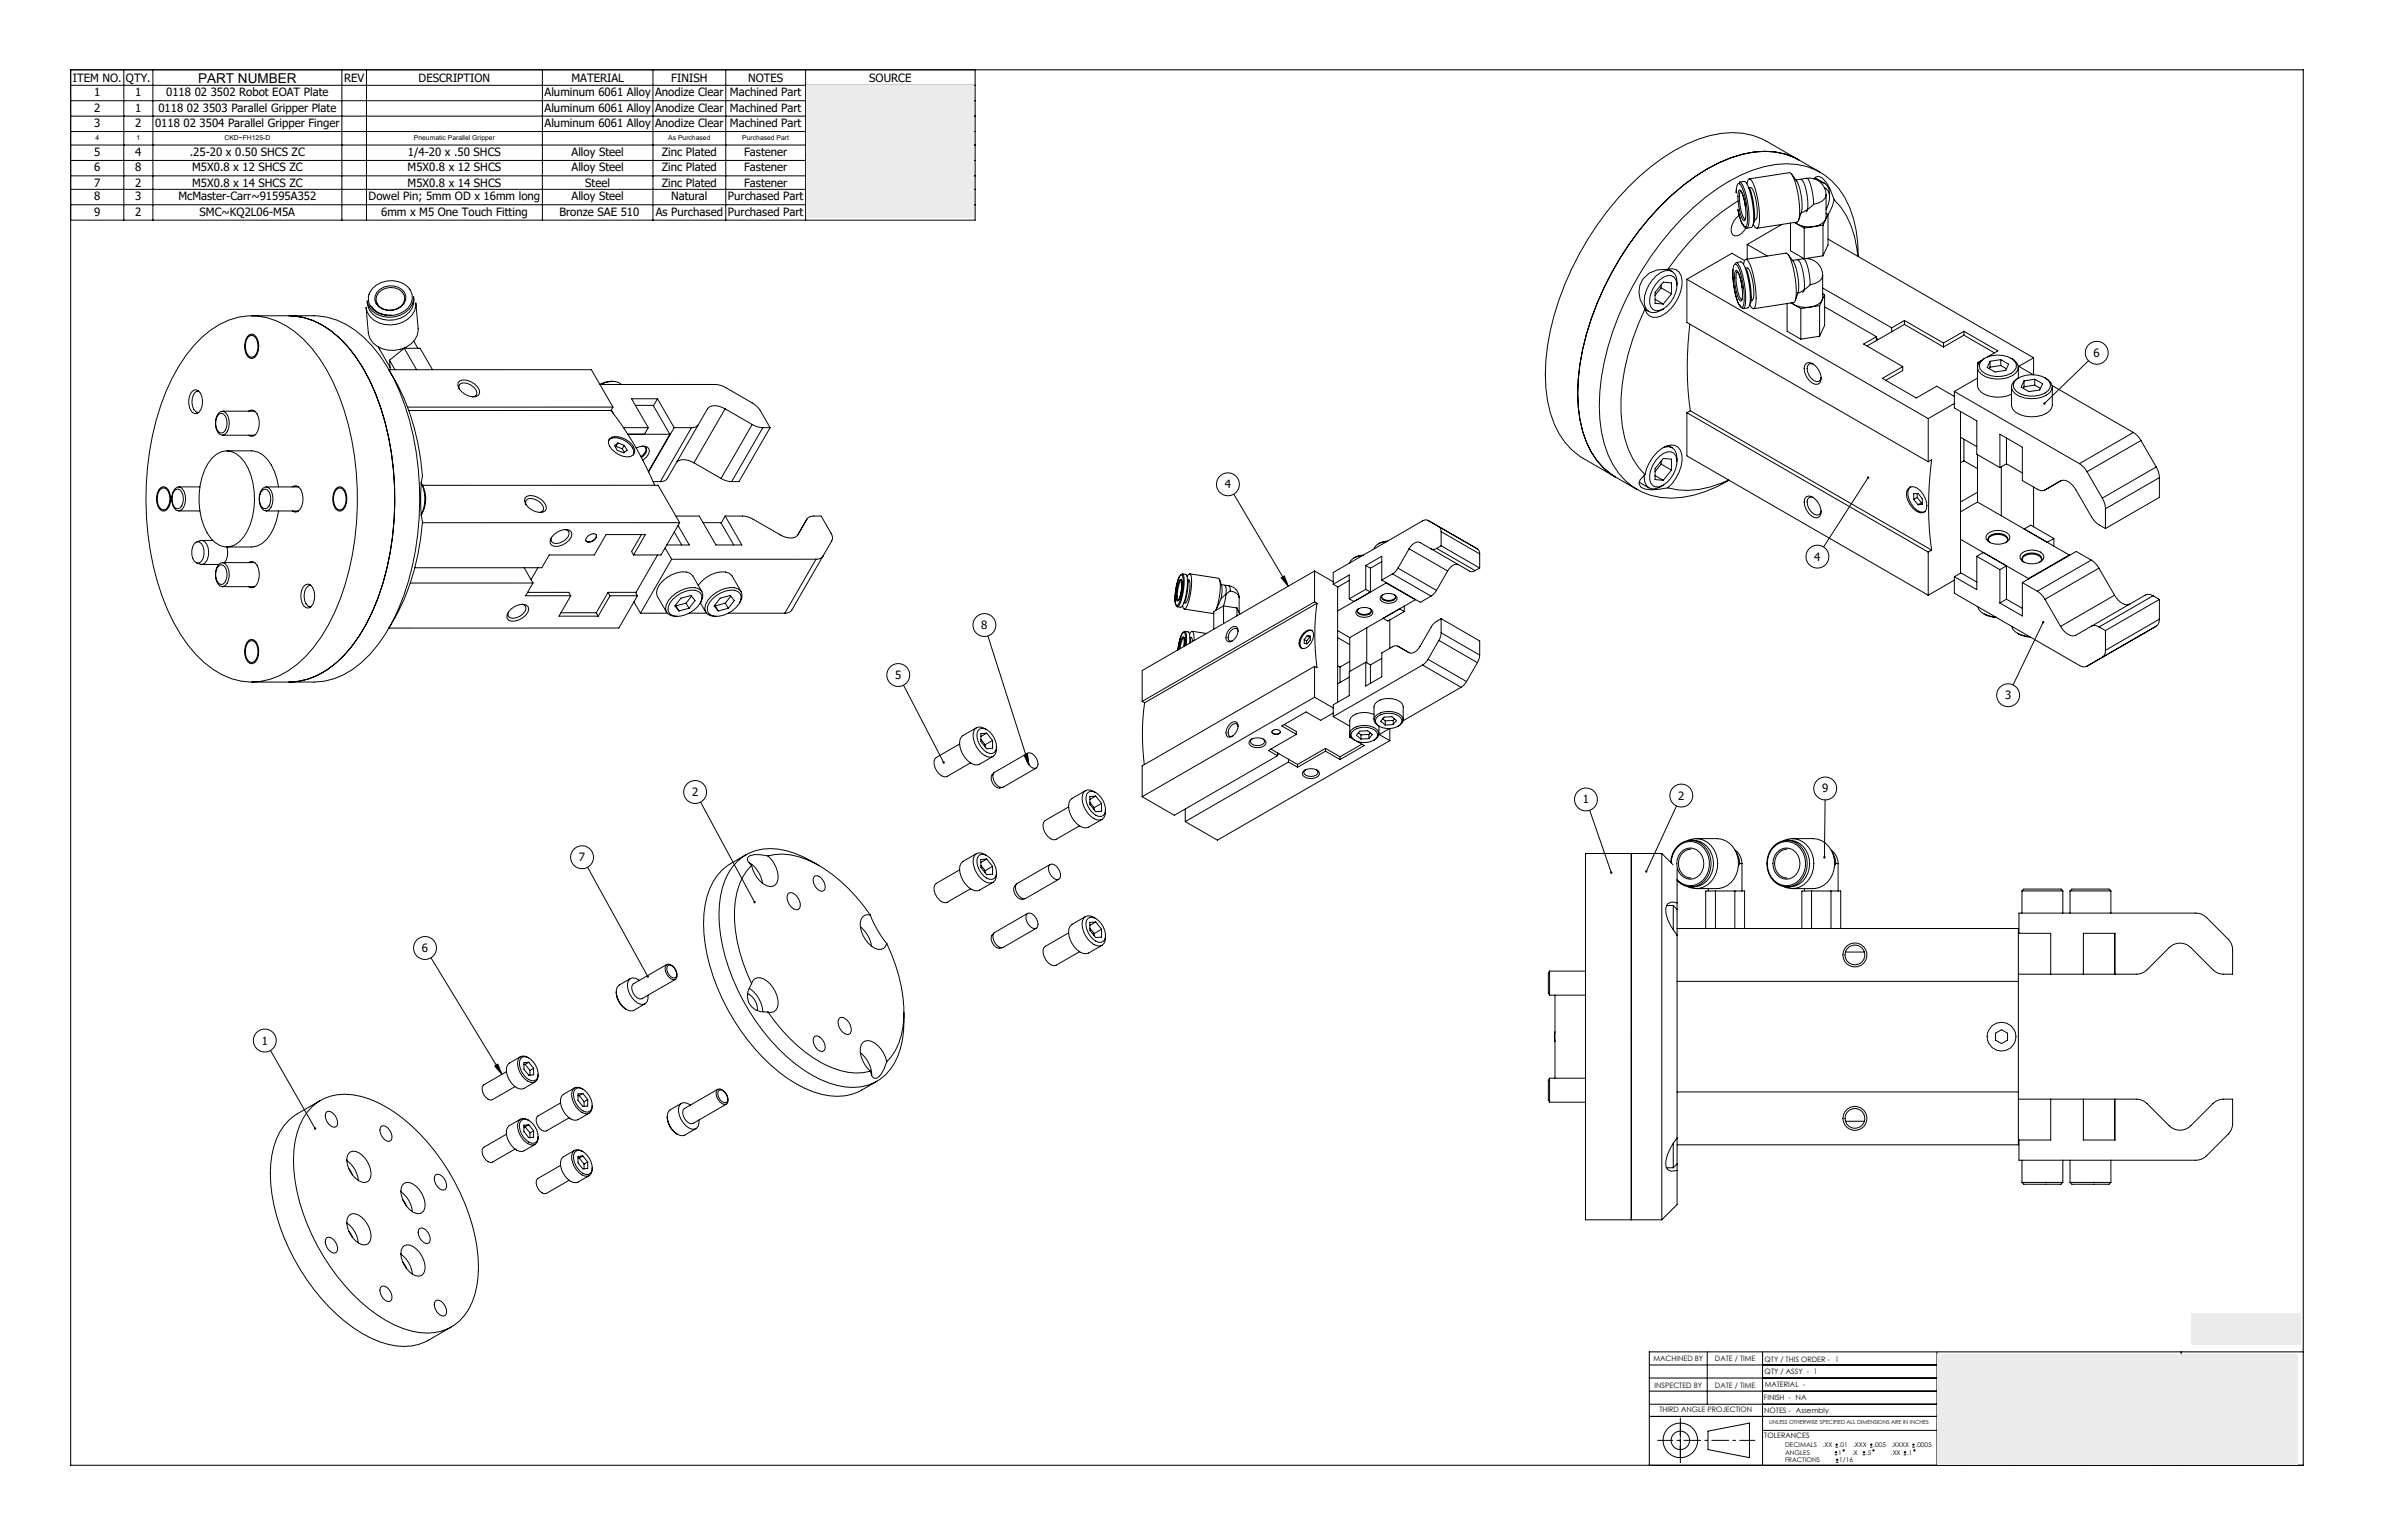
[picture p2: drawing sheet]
<svg xmlns="http://www.w3.org/2000/svg" width="876mm" height="559mm" viewBox="0 0 876 559" stroke-linecap="round" stroke-linejoin="round" font-family="sans-serif">
<defs><g id="words">
<text font-size="4.9" x="72.1" y="30.1">PART NUMBER</text>
<g font-size="4.2">
<text x="26.5" y="29.7">ITEM NO.</text>
<text x="45.9" y="29.7">QTY.</text>
<text x="125.2" y="29.7">REV</text>
<text x="152.4" y="29.7">DESCRIPTION</text>
<text x="208" y="29.7">MATERIAL</text>
<text x="244.4" y="29.7">FINISH</text>
<text x="272.4" y="29.7">NOTES</text>
<text x="316.5" y="29.7">SOURCE</text>
<text x="34.3" y="35">1</text>
<text x="49.2" y="35">1</text>
<text x="60.5" y="35">0118 02 3502 Robot EOAT Plate</text>
<text x="198.2" y="35">Aluminum 6061 Alloy</text>
<text x="238.5" y="35">Anodize Clear</text>
<text x="265.8" y="35">Machined Part</text>
<text x="34.3" y="40.6">2</text>
<text x="49.2" y="40.6">1</text>
<text x="57.7" y="40.6">0118 02 3503 Parallel Gripper Plate</text>
<text x="198.2" y="40.6">Aluminum 6061 Alloy</text>
<text x="238.5" y="40.6">Anodize Clear</text>
<text x="265.8" y="40.6">Machined Part</text>
<text x="34.3" y="46.2">3</text>
<text x="49.2" y="46.2">2</text>
<text x="56.5" y="46.2">0118 02 3504 Parallel Gripper Finger</text>
<text x="198.2" y="46.2">Aluminum 6061 Alloy</text>
<text x="238.5" y="46.2">Anodize Clear</text>
<text x="265.8" y="46.2">Machined Part</text>
<text x="34.3" y="56.7">5</text>
<text x="49.2" y="56.7">4</text>
<text x="69.1" y="56.7">.25-20 x 0.50 SHCS ZC</text>
<text x="148.5" y="56.7">1/4-20 x .50 SHCS</text>
<text x="208.1" y="56.7">Alloy Steel</text>
<text x="240.9" y="56.7">Zinc Plated</text>
<text x="270.9" y="56.7">Fastener</text>
<text x="34.3" y="62.3">6</text>
<text x="49.2" y="62.3">8</text>
<text x="70" y="62.3">M5X0.8 x 12 SHCS ZC</text>
<text x="148.4" y="62.3">M5X0.8 x 12 SHCS</text>
<text x="208.1" y="62.3">Alloy Steel</text>
<text x="240.9" y="62.3">Zinc Plated</text>
<text x="270.9" y="62.3">Fastener</text>
<text x="34.3" y="68">7</text>
<text x="49.2" y="68">2</text>
<text x="70" y="68">M5X0.8 x 14 SHCS ZC</text>
<text x="148.4" y="68">M5X0.8 x 14 SHCS</text>
<text x="213.1" y="68">Steel</text>
<text x="240.9" y="68">Zinc Plated</text>
<text x="270.9" y="68">Fastener</text>
<text x="34.3" y="72.9">8</text>
<text x="49.2" y="72.9">3</text>
<text x="64.9" y="72.9">McMaster-Carr~91595A352</text>
<text x="134.2" y="72.9">Dowel Pin; 5mm OD x 16mm long</text>
<text x="208.1" y="72.9">Alloy Steel</text>
<text x="244.3" y="72.9">Natural</text>
<text x="265" y="72.9">Purchased Part</text>
<text x="34.3" y="78.5">9</text>
<text x="49.2" y="78.5">2</text>
<text x="72.7" y="78.5">SMC~KQ2L06-M5A</text>
<text x="138.8" y="78.5">6mm x M5 One Touch Fitting</text>
<text x="203.7" y="78.5">Bronze SAE 510</text>
<text x="238.7" y="78.5">As Purchased</text>
<text x="265" y="78.5">Purchased Part</text>
<text x="762.2" y="129.9">6</text>
<text x="445.9" y="177.8">4</text>
<text x="660.5" y="204.1">4</text>
<text x="357.3" y="229">8</text>
<text x="325.9" y="247.2">5</text>
<text x="730" y="254.6">3</text>
<text x="251.9" y="289.8">2</text>
<text x="576.3" y="292.5">1</text>
<text x="611" y="291.1">2</text>
<text x="663.4" y="288.5">9</text>
<text x="210.8" y="313.5">7</text>
<text x="153.6" y="346.6">6</text>
<text x="95.3" y="380.3">1</text>
</g>
<g font-size="2.7">
<text x="602" y="495.5">MACHINED BY</text>
<text x="624.4" y="495.5">DATE / TIME</text>
<text x="642.4" y="495.7">QTY / THIS ORDER -</text>
<text x="668.2" y="495.7">1</text>
<text x="642.4" y="500.3">QTY / ASSY - 1</text>
<text x="602.4" y="505.2">INSPECTED BY</text>
<text x="624.4" y="505.2">DATE / TIME</text>
<text x="642.2" y="509.7">FINISH - NA</text>
<text x="642.5" y="505">MATERIAL -</text>
<text x="604.2" y="514.2">THIRD ANGLE PROJECTION</text>
<text x="642.3" y="514.5">NOTES - Assembly</text>
<text x="642.3" y="523.6">TOLERANCES</text>
</g>
<g font-size="2.5">
<text x="34.7" y="51">4</text>
<text x="49.7" y="51">1</text>
<text x="81.7" y="51">CKD~FH125-D</text>
<text x="150.7" y="51">Pneumatic Parallel Gripper</text>
<text x="243.3" y="51">As Purchased</text>
<text x="270.3" y="51">Purchased Part</text>
</g>
<g font-size="2.4">
<text x="649.9" y="526.8">DECIMALS</text>
<text x="663.5" y="526.8">.XX</text>
<text x="669.4" y="526.8">.01</text>
<text x="674.7" y="526.8">.XXX</text>
<text x="682" y="526.8">.005</text>
<text x="688.6" y="526.8">.XXXX</text>
<text x="697.4" y="526.8">.0005</text>
<text x="649.9" y="529.6">ANGLES</text>
<text x="649.9" y="532.4">FRACTIONS</text>
<text x="669.2" y="529.6">1</text>
<text x="669.6" y="532.4">1/16</text>
<text x="674.3" y="529.6">.X</text>
<text x="679.4" y="529.6">.5</text>
<text x="688.4" y="529.6">.XX</text>
<text x="694.3" y="529.6">.1</text>
</g>
<text font-size="2" x="644.1" y="518.5">UNLESS OTHERWISE SPECIFIED ALL DIMENSIONS ARE IN INCHES</text>
</g></defs>
<g fill="none" stroke="#000" stroke-width=".36">
<path d="M25.7 25.4h329.3v54.7h-329.3zM25.7 36.7h268.1M25.7 31.1h329.3M45.1 25.4v54.7M55.7 25.4v54.7M124.5 25.4v54.7M133.4 25.4v54.7M197.5 25.4v54.7M237.7 25.4v54.7M264.2 25.4v54.7M293.3 25.4v54.7M354.6 36.7h.4"/>
<path d="M25.7 42.3h268.1M25.7 47.9h268.1M25.7 52.8h268.1M25.7 58.4h268.1M354.6 42.3h.4M354.6 47.9h.4M354.6 52.8h.4M354.6 58.4h.4M25.7 64h268.1M25.7 68.9h268.1M25.7 74.5h268.1M354.6 64h.4"/>
<path d="M354.6 68.9h.4M354.6 74.5h.4M604.5 75a109.9 109.9 0 0 0-29.3 57.7 54 54 0 0 0 2.4 28.3 25.7 25.7 0 0 0 10.6 12.7 26.8 26.8 0 0 1-12-16.7 64.9 64.9 0 0 1 1.4-35.3 109.9 109.9 0 0 1 35.3-54.3 54 54 0 0 1 25.7-12.1 25.7 25.7 0 0 1 16.3 2.9 26.8 26.8 0 0 0-20.5-2.1 64.9 64.9 0 0 0-29.9 18.9zM632.1 70.3l.3-2.8 .4-.6 .3-.1a4.5 4.5 0 0 1 1.8 3.3l.9 4a19.4 19.4 0 0 1 0 8.3l-.4 .3a5.7 5.7 0 0 1-2.2-4.2l-.5-2.2 1.5 5.2M632.1 68.8v1.4M632.8 73.2a82.5 82.5 0 0 0-25.6 24.8M633.3 78.3a6.5 6.5 0 0 0-3 6.3l.5 .9a3 3 0 0 0 4.1-1.5l.7-1M633.8 69.5a17.5 17.5 0 0 1 1.5 10.4M633.8 69.5a9.9 9.9 0 0 0 .1 7.2 4 4 0 0 0 1.5 3.2M635.5 75.5v-.2a11.4 11.4 0 0 0-2.1-6.2 4.5 4.5 0 0 0-.6 4.1 15.8 15.8 0 0 0 2 7.1h.4l.4-1M636 66.9l.3-1.3 .4-.4h.5a19.5 19.5 0 0 1 3.1 9.8 16.7 16.7 0 0 1-.4 7.9l-.4 .2-.5-.4-.7-1.1M636.6 68.3l.7-.1a5.3 5.3 0 0 1 1.8 3.9l.4 1.8a13.3 13.3 0 0 1 0 5.8l-.7 .4"/>
<path d="M636.8 65.1l14.9-2.2a16.7 16.7 0 0 1 3.1 9.3 19.2 19.2 0 0 1-.1 8.3l-.5 .3-14.6 2.3M637.1 68.7a29.9 29.9 0 0 1 1.5 12.3M652.3 63.4a16.9 16.9 0 0 1 3.6 13.5l-1 3.2M655.7 65.4a5.3 5.3 0 0 1 1.9 3.9l.3 1.8a13.4 13.4 0 0 1 0 5.7l-.3 .3M657.7 64.9a6.1 6.1 0 0 1 7.1 6M657.7 64.9h.1a5.4 5.4 0 0 1 1.8 4l.7 5.5M657.7 64.9l-3.9 .6M660.3 74.4a13 13 0 0 1-4.7 3.1M660.4 65.2l.6-.8 1.1-.2 1.3 .6 1.6 1.7 1.3 2.5 1.5 3.7M660.8 64.7l3.5 2M662.7 62.7l-19.6-11.3a26.8 26.8 0 0 0-20.5-2.1 64.9 64.9 0 0 0-29.9 18.9 109.9 109.9 0 0 0-29.3 57.7 54 54 0 0 0 2.4 28.3 25.7 25.7 0 0 0 10.6 12.7l19.7 11.3M662.7 66.4a3.1 3.1 0 0 1 3.2 2.5l.2 2.8"/>
<path d="M664.2 68.3a3.6 3.6 0 0 1 1.8 4.3l-.4 1.8-.8 1.9M664.8 70.9v8.2a3.4 3.4 0 0 1-2.8 3 8.9 8.9 0 0 1-8.5-1.1M664.8 70.9a3.4 3.4 0 0 1-2.8 3l-1.7 .5M664.8 77.6l.7 .4M665.5 78l-1.8 4M665.5 78v11.2l-1.8 3.9M667.8 72.7a31.7 31.7 0 0 1 8.5 20.6M667.8 72.7l-.7 2.2-1.6 3.3M607.2 98a8.8 8.8 0 0 0-10.5 8.4l.4 2.7 1.8 3.4M607.2 98a3.9 3.9 0 0 1 5.2 4.1 14.1 14.1 0 0 1-9.1 13.4 3.6 3.6 0 0 1-4.4-3M607.3 98l1.5 .8M630.9 98.1a30.4 30.4 0 0 0 2.1 12.7"/>
<path d="M631.5 96.2l.4-.1a4.5 4.5 0 0 1 1.7 3.2l1 4.1a19.4 19.4 0 0 1 0 8.3l-.5 .3a5.7 5.7 0 0 1-2.1-4.2l-.8-4.2a14.1 14.1 0 0 1 .3-7.4zM632.3 99l.3-.2a17.9 17.9 0 0 1 1.5 10.4 10 10 0 0 1-2-6.6zM634.6 81.7l1.1 1.3 .4-.1a17.5 17.5 0 0 0 0-9.8 13.4 13.4 0 0 0-2.6-6.8h-.2l1.7-.3a6.7 6.7 0 0 1 2.4 4.8l.8 4.2 .2 5.8-.6 1.9-1.9 .4M634.8 96.2l.3-1.3 .4-.5 .5 .1a19.5 19.5 0 0 1 3.1 9.8 16.7 16.7 0 0 1-.4 7.9l-.4 .2-.6-.4-.7-1.1M635.1 94.9l-4.6-2.7-16.4 9.5M635.4 97.6l.7-.1a5.3 5.3 0 0 1 1.8 3.9l.3 1.8a13.3 13.3 0 0 1 0 5.7l-.7 .4M635.6 94.4l14.9-2.2a16.7 16.7 0 0 1 3.1 9.3 19.2 19.2 0 0 1-.2 8.3l-.4 .3-14.6 2.3M635.9 98a29.9 29.9 0 0 1 1.5 12.3M636.1 89l7.3 4.2M636.1 89v5.3M648.7 81.7l-12.6 7.3M651 92.7a16.9 16.9 0 0 1 3.7 13.5l-1.1 3.2"/>
<path d="M651.9 81.2v10.1l4.9 2.8M653.3 81l3.6 2M654.5 94.7a5.3 5.3 0 0 1 1.8 3.9l.4 1.8a13.3 13.3 0 0 1 0 5.7l-.4 .3M656.5 94.2a6.1 6.1 0 0 1 7.1 6M656.5 94.2a5.4 5.4 0 0 1 1.9 4l.6 5.5M656.5 94.2l-3.9 .6M656.9 83v11.1M663.7 82l-6.8 1M663.7 82v11.1M663.7 93.1l-6.4 1M665.5 87l74.9 43.2M676.5 93.4a44.2 44.2 0 0 0-4.9-21.6 23.9 23.9 0 0 0-25.2-11.9 54 54 0 0 0-25.7 12.1 108.7 108.7 0 0 0-37.7 65.2 54 54 0 0 0 2.4 28.3 24.1 24.1 0 0 0 27 15.6 49.1 49.1 0 0 0 17.1-6.2"/>
<path d="M91.6 115l22.7-.1a26.5 26.5 0 0 1 18.1 7.9 62.8 62.8 0 0 1 16.7 30.2 108.7 108.7 0 0 1-4.1 68.9 50.3 50.3 0 0 1-16.6 21.8 25 25 0 0 1-14.1 4.6h-22.7M105.2 115a27 27 0 0 1 18.9 8.5 64.9 64.9 0 0 1 16.3 30.9 108.2 108.2 0 0 1-5 68.7 48.4 48.4 0 0 1-16.9 21.1 24.6 24.6 0 0 1-13.3 4.1 27.1 27.1 0 0 0 20.4-10.1 74.5 74.5 0 0 0 16.6-37.8 108.4 108.4 0 0 0-5.8-57.8 52.2 52.2 0 0 0-16.2-22.4 25.4 25.4 0 0 0-15-5.2zM133.3 111.9a8.1 8.1 0 0 0 8.9 6.4 8.9 8.9 0 0 0 9.2-6.9v-1.1l.8 9.3a7.7 7.7 0 0 1-6.3 7.5 9.6 9.6 0 0 1-11.2-3.9l-.6-1.7zM133.7 109.6a7.3 7.3 0 0 0 7.6 5.9 8.5 8.5 0 0 0 9.3-6.3v-1.2a6.8 6.8 0 0 1-4.9 7.9 9.3 9.3 0 0 1-11.2-3l-.6-1.7zM135.2 111.4a7.5 7.5 0 0 0 7.1 3.3M135.6 105a9.1 9.1 0 0 1 13.8 .7 6.1 6.1 0 0 1-4 8.5 8.8 8.8 0 0 1-10.6-2.8 5.3 5.3 0 0 1 .8-6.4zM137.7 106.7a5.8 5.8 0 0 1 9.5 .9 4.8 4.8 0 0 1-5.9 5.3 4.2 4.2 0 0 1-4.3-4.9zM138.3 105.3a6.4 6.4 0 0 1 9 1.2 4.7 4.7 0 0 1-4.6 6.5 4.9 4.9 0 0 1-6.2-5.2l.7-1.3zM598.9 112.5a77.5 77.5 0 0 0-8.3 42.4 30.7 30.7 0 0 0 8.3 17.9M598.9 112.6l1.4 .9M602.5 109l3 1.7M604.1 102a4.2 4.2 0 0 1 5.2-1.2 5.2 5.2 0 0 1 .8 5.7 10.2 10.2 0 0 1-6 6.5 2.75 2.75 0 0 1-3.5-2.6 10.5 10.5 0 0 1 3.5-8.4z"/>
<path d="M604.7 103.7v1.1M604.7 104.8l-2.2 2.7M604.7 104.8l3.8 2.2M608.5 107v-4l-3-.3-3 3.7v4l3 .3M608.5 107l-3 3.7M610.5 103.8a5.1 5.1 0 0 0-1.7-5 5.2 5.2 0 0 0-5.8 1.6 12.3 12.3 0 0 0-4.2 10.9 3.5 3.5 0 0 0 5.8 1.7l.9-.5M614.1 101.7l87.9 50.7M614.1 101.7v15.7l87.9 50.7M615.2 118a120.9 120.9 0 0 0 .2 31.5M633.4 111l1.1 1.3 .4-.1a17.5 17.5 0 0 0 0-9.8 13.4 13.4 0 0 0-2.6-6.8h-.2l1.7-.3a6.7 6.7 0 0 1 2.3 4.8l1.1 6.4v3.6l-.6 1.8-1.9 .5M634.3 104.8l-.1-.2a11.4 11.4 0 0 0-2.1-6.2 4.5 4.5 0 0 0-.6 4.1 15.8 15.8 0 0 0 2 7.1h.4l.4-1M650.6 110.5v10.1l5 2.9"/>
<path d="M652.1 110.3l3.5 2M655.6 112.3v11.2M659 103.7a13 13 0 0 1-4.6 3.1M662.4 111.3l-6.8 1M662.4 111.3v11.1M663.6 100.2v8.2a3.4 3.4 0 0 1-2.8 2.9 8.9 8.9 0 0 1-8.6-1M663.6 100.2a3.4 3.4 0 0 1-2.8 3l-1.8 .5M663.6 106.9l.7 .4M663.6 104.8l25.1 14.6M664.3 107.3l-1.9 4M664.3 107.3v11.2l-1.9 3.9M664.3 111.7l18.8 10.9"/>
<path d="M688.7 119.4v1.4M693.3 116.7l-4.6 2.7M693.3 116.7l14.3 8.2M693.3 116.7v1.4M693.3 118.1l-13.6 7.9M693.3 118.1l14.3 8.2M73.5 122.8a24.6 24.6 0 0 1 27.2-5.9 40.1 40.1 0 0 1 18.1 17.6 96.5 96.5 0 0 1 11.3 49.4 96.4 96.4 0 0 1-10.6 43.8 41.6 41.6 0 0 1-17.9 18.3 24.3 24.3 0 0 1-27.3-4.8 58.2 58.2 0 0 1-15.3-24.3 108.9 108.9 0 0 1 1.4-74.4 57.6 57.6 0 0 1 13.1-19.7zM90 122.6l.8-.8 .9-.2a4 4 0 0 1 2.5 4.3 4.5 4.5 0 0 1-2.2 4.6 3.1 3.1 0 0 1-2.9-3.4v-1.7l.3-1.5zM90.3 122.8l.8-.6a2.45 2.45 0 0 1 2.7 2.6 5.4 5.4 0 0 1-1.2 4.9l-.9 .4a3.1 3.1 0 0 1-2.4-3.5l.1-1.5zM137.8 126.4l.4 .7M137.9 126.4l.3 .7M138.2 127.1l3.8 6.7"/>
<path d="M141.5 134.5a82.7 82.7 0 0 1 12.3 38.8 52.5 52.5 0 0 0 0 16.7 82.7 82.7 0 0 1-12.3 38.8M141.6 134.6h73.7l7.9 13.6M141.8 131.1l2 3.5M141.8 131.1l.3 3.5M147.2 126.8l4.5 7.8M147.2 126.8l-5.4 4.3M147.2 126.8h5.8l4.5 7.8M150.6 124.2l1.5 2.6M167.5 138.6a5.7 5.7 0 0 1 7.1 4.4 2.67 2.67 0 0 1-4 1.2 5.8 5.8 0 0 1-3.9-3.9l.1-1zM218.4 140l43.4 .1 2.4 1 11 6.5 1.3 1.5 3.9 6.6M223.1 138.8a9.1 9.1 0 0 0-4.7 1.1M226.2 140a6.9 6.9 0 0 0-7.6 0"/>
<path d="M657.6 132.2a3.4 3.4 0 0 1 4.2 2 4.9 4.9 0 0 1 .8 5.2 2.67 2.67 0 0 1-4.1-1 5.8 5.8 0 0 1-1.5-5.4zM660.2 132.6l-.7-.2-.9 .1a3.2 3.2 0 0 0 0 4.2 3.2 3.2 0 0 0 3.7 2.1l.5-.7 .2-.7M662.4 122.4l-6.8 1.1M683.1 122.6l-4.6 2.6 14.2 8.3M683.1 122.6v1.4M683.1 123.1l.8 .5M692.7 133.5l-7.4 4.2 12.4 7.2 7.4-4.3 6.4 3.7M692.7 133.5v1.4l-6.2 3.6M707.6 124.9v1.4M715 120.6l12.4 7.1-3.8 2.2M715 120.6l-7.4 4.3M715 120.6v1.4"/>
<path d="M715 122l-7.4 4.3M715 122l11.1 6.5M719.9 133.7v6.6a4 4 0 0 0 3 3.5 11.9 11.9 0 0 0 9.4-.3M719.9 137.6l-8.4 4.9M719.9 132v1.5M719.9 132l.5 .3M719.9 133.5h.1M721.2 131.3l-1.3 .7M721.9 130.9a9.7 9.7 0 0 1 11.7 .7 2.83 2.83 0 0 1-1.5 4.3 10.1 10.1 0 0 1-10.5-.6 2.66 2.66 0 0 1 .3-4.4zM722.6 130.4a3.3 3.3 0 0 0-2.5 2.6 3.3 3.3 0 0 0 1.3 3.3 10.9 10.9 0 0 0 12.5-.5 3.3 3.3 0 0 0-1.8-5.4M724.5 133.7l-.3 .5M724.5 131.5v2.2"/>
<path d="M728.4 130.9l2.9 1.7-1.1 2.2-3.9 .6-2.8-1.6 1-2.3M728.4 133.1l2.1 1.2M728.4 130.9l-3.9 .6M728.4 133.1l-3.9 .6M728.4 130.9v2.2M734.3 138a9.7 9.7 0 0 1 11.6 .8 2.83 2.83 0 0 1-1.4 4.3 10.1 10.1 0 0 1-10.5-.7 2.66 2.66 0 0 1 .3-4.4zM734.8 133.2l5.5 3.2M734.8 133.7v3.9M734.9 137.6a3.3 3.3 0 0 0-2.5 2.5 3.3 3.3 0 0 0 1.4 3.3 10.9 10.9 0 0 0 12.5-.5 3.3 3.3 0 0 0-1.8-5.3M736.9 138.7v2.1M740.4 130.2l-5.4 3.2M740.4 130.2v6.2"/>
<path d="M740.8 138.1l2.8 1.6-1 2.3-3.9 .6-2.9-1.7 1.1-2.2M740.8 138.1l-3.9 .6M740.8 138.1v2.1M760.4 131.3l-16.1 15.6M69.6 142.9l.8-.8 .9-.2a3.9 3.9 0 0 1 2.4 4.2 4.4 4.4 0 0 1-2.1 4.5 3 3 0 0 1-2.8-3.3l-.1-1.6 .3-1.6zM71.7 150.1l.5 .2M72.2 142.2l-.5 .2M72.4 142.4l-.3-.1a3.5 3.5 0 0 0-2.2 4 3.3 3.3 0 0 0 2.5 3.9M79.5 150.5l.9-.7a2.67 2.67 0 0 1 2.9 2.9 5.8 5.8 0 0 1-1.3 5.4l-.9 .3a3.4 3.4 0 0 1-2.7-3.7l.5-3.1zM79.8 150.7l.8-.2a3.2 3.2 0 0 1 2.1 3.6 3.2 3.2 0 0 1-2.1 3.6 3.2 3.2 0 0 1-2.1-3.6l.2-1.4 .4-1.2zM90.5 149.7l.4-.3a2.66 2.66 0 0 1 3.2 2.6 6.4 6.4 0 0 1-1.8 6.7l-.9 .2-.9-.5M92.8 149.7h-11.9"/>
<path d="M92.8 158.4h-11.9M167.2 141.7l-.2-.7 .2-.9a3.2 3.2 0 0 1 4.2 0 3.2 3.2 0 0 1 2.1 3.6l-.7 .6-.7 .2M221.8 159.8a4.8 4.8 0 0 1 5.7 0 5.9 5.9 0 0 1 3.6 4.5 2.91 2.91 0 0 1-4.3 1.8 6.9 6.9 0 0 1-5.3-5.2zM222.4 149.4a120.9 120.9 0 0 1 15.9 27.3M222.4 149.4h-73.6M222.6 149.2l.8 1.4M223.2 148.2h-74.8M223.2 148.2l-.8 1.2M228.6 158.1h15.3M231.3 147.6h6.5l6.1 10.5M236 155.7h-9M236 155.7l-1.4 2.4"/>
<path d="M239.4 145.2l6 10.5M239.4 145.2h-9.5l6.1 10.5M239.4 145.2l-1.5 2.5M243.9 158.1l-7.8 13.5M245.4 155.7l-9.3 16.1M251.7 155.7h-6.3M251.7 155.7l-11.3 19.6M254.3 154.5a2.78 2.78 0 0 1-2.6 1.2M254.3 154.5l-11.4 19.7a2.78 2.78 0 0 1-2.5 1.1M264 148.8a4.9 4.9 0 0 0-6.4 0l-3.3 5.7M264 148.8l9.8 5.7M264 148.8l-11.4 19.7"/>
<path d="M273.8 154.5l2 .9 1.9 .3M273.8 154.5l-11.3 19.7M277.7 155.7l-11.3 19.6M280.4 155.7h-2.7M280.4 155.7l-11.4 19.6h-2.6M614.1 150.3v15.7l87.9 50.7M614.1 150.3l87.9 50.7M615.4 149.5l87.8 50.8M615.4 149.5l-1.3 .8M702 152.4v15.7M711.5 142.5v6l8.2 4.7v12.2l8.4 4.8M711.5 142.5l45.5 26.3"/>
<path d="M711.5 146.9l-9.5 5.5M713.7 149.8v58.9M713.7 159.2l6 3.4M715 159.9v7.9M730.5 159.5v9.3M732.3 140.9v6.6a4 4 0 0 0 3 3.4 10.9 10.9 0 0 0 11-1.4l.7-1.1 .2-.9v-6.6M736.9 140.8l-.3 .6M740.8 140.2l-3.9 .6M740.8 140.2l2.1 1.2M747.1 140.4l29.6 17M776.7 157.4l1.5 1.3 1.2 1.7M776.7 157.4l-19.7 11.4"/>
<path d="M57.9 178.2l.8-.8 1-.2a4 4 0 0 1 2.4 4.2 4.5 4.5 0 0 1-2.2 4.6 3.1 3.1 0 0 1-2.9-3.4v-1.6l.3-1.6zM58.2 178.3l.8-.6a2.45 2.45 0 0 1 2.7 2.6 5.4 5.4 0 0 1-1.2 5l-.8 .3a3.1 3.1 0 0 1-2.5-3.4l.1-1.5zM63.6 178l.9-.6a2.67 2.67 0 0 1 2.9 2.8 5.8 5.8 0 0 1-1.3 5.4l-1 .4a3.4 3.4 0 0 1-2.6-3.8l.1-1.6 .3-1.4zM63.9 178.3l.8-.3a3.2 3.2 0 0 1 2 3.6 3.2 3.2 0 0 1-2 3.6 3.2 3.2 0 0 1-2.1-3.6l.1-1.4 .5-1.1zM72.8 177.2h-7.8M77.2 166.8a6.7 6.7 0 0 1 10.3-.4 23.1 23.1 0 0 1 5 18.7 17 17 0 0 1-7 13.3 6.7 6.7 0 0 1-8.7-2.4 26.3 26.3 0 0 1-2.3-25l1.2-2.3zM82.5 164.1h9.1a8.2 8.2 0 0 1 7.2 5.2l1.1 2.4 1.5 5.6M95.4 178l.9-.6a2.67 2.67 0 0 1 3 2.8 5.8 5.8 0 0 1-1.4 5.4l-.9 .4a3.4 3.4 0 0 1-2.6-3.8v-1.6l.4-1.4zM95.7 178.3l.8-.3a3.2 3.2 0 0 1 2.1 3.6 3.2 3.2 0 0 1-2.1 3.6 3.2 3.2 0 0 1-2.1-3.6l.2-1.3 .4-1.2zM106.4 177.3l.4-.3a2.66 2.66 0 0 1 3.3 2.6 6.4 6.4 0 0 1-1.8 6.7l-1 .1-.9-.4M108.7 177.3h-11.8M122.1 178.2l.8-.8 .9-.2a4 4 0 0 1 2.5 4.2 4.5 4.5 0 0 1-2.2 4.7 3.1 3.1 0 0 1-2.9-3.4l-.1-1.7 .4-1.5z"/>
<path d="M122.4 178.3l.8-.6a2.45 2.45 0 0 1 2.7 2.7 5.4 5.4 0 0 1-1.3 4.9l-.8 .4a3.1 3.1 0 0 1-2.4-3.5l.4-2.8zM153.2 175.7a13.1 13.1 0 0 1 0 11.9M153.4 175.9l.4 .7M153.8 176.6a11 11 0 0 1-.4 10.8M153.8 176.7h85.8l7.8 13.6M221.5 160.4a2.99 2.99 0 0 1 3.5-1 7.7 7.7 0 0 1 5.8 4.9l-.2 1.4M224.3 162.5l-.3 .2M224.3 162.5l2.3 .9M225 161.3l-1.3 .9 1 1.7 2.3 .9 1.3-.9-1-1.7M225 161.3l2.3 .9M225 161.3l-.7 1.2M226.6 163.4l.7 1.3"/>
<path d="M227.3 162.2l-.7 1.2M231.6 163.1a3.8 3.8 0 0 1 4.6 .1 3.5 3.5 0 0 1-2.2 4.3M233.9 162.4l.7 .2 .7 .6a3.1 3.1 0 0 1-1.8 3.4M235.1 163a3.2 3.2 0 0 1-1.8 3.2M240.4 175.3h-2.6M246.3 168.4a5 5 0 0 1 6.3 .1M252.6 168.5l9.9 5.7M262.5 174.2l2 .8 1.9 .3M449.2 179.9l19.8 33.5M596.8 175.6l3.5 2M598.6 173a3.8 3.8 0 0 0 1.4 4.3 3.8 3.8 0 0 0 4.6-.1l.9-.6M598.9 172.8l-1.8 1.9-.4 1.4 .7 1.2a13.2 13.2 0 0 0 9.8 .3"/>
<path d="M598.9 172.8a14.7 14.7 0 0 1 7.8-10.4 3.9 3.9 0 0 1 5.6 3.2 14.7 14.7 0 0 1-5.1 12M602.5 173.1l3 1.7M604.1 166.1a4.2 4.2 0 0 1 5.2-1.2 5.2 5.2 0 0 1 .8 5.7 10.2 10.2 0 0 1-6 6.6 2.75 2.75 0 0 1-3.5-2.7 10.5 10.5 0 0 1 3.5-8.4zM604.7 167.9v1.1M604.7 169l-2.2 2.7M604.7 169l3.8 2.1M605.5 162.9a3.5 3.5 0 0 1 3.8 .4 3.5 3.5 0 0 1 1.2 3.6v1.1M607.3 162.2l1.5 .8M608.5 171.1v-3.9l-3-.3-3 3.7v4l3 .2M608.5 171.1l-3 3.7M629.3 174.7a31.7 31.7 0 0 1-22.1 2.9M680.1 173.9l-16.2 25.2"/>
<path d="M694.5 178.1l.9-.8a4.6 4.6 0 0 1 4.9 2.9 6.3 6.3 0 0 1 .8 5.7l-.9 .7a4.9 4.9 0 0 1-4.8-2.8 6 6 0 0 1-.9-5.7zM695.7 177.1a3.8 3.8 0 0 0-.7 4.7 6.5 6.5 0 0 0 5.3 4.6l.6-.2M698 179.6v1.5M702 168.1l1.2-.7a121.6 121.6 0 0 0 0 32.9M715 167.8l-1.3 .7M715 167.8l4.9 2.8M719.9 165.5v17.3M719.9 179.2l-6.2 3.6M728.1 170.2v-12.1l8.2 4.7v12.1l5.4 3.2a2.78 2.78 0 0 0 2.8 .3M728.6 169.9v17.9M730.5 168.8l-2.4 1.4M730.5 168.8l5.8 3.4"/>
<path d="M740.4 177.3v14.5M744.5 178.4l5.7-3.3a4.9 4.9 0 0 1 5.5 3.2l6.3 10.8 1.8 1.7 2.7 1.6M750.2 175l-5.7 3.4M757 168.8l1.5 1.2 1.3 1.7M759.8 171.7l5.6 9.6M779.4 160.4l-19.6 11.3M779.4 160.4l5.6 9.6M785 170l.9 2 .3 1.9M785 170l-19.6 11.3M786.2 173.9v7.2l-19.7 11.3M786.2 173.9l-19.7 11.3M70.8 197.9l.8-.6a2.64 2.64 0 0 1 2.7 3 4.4 4.4 0 0 1-1.8 4.7 2.64 2.64 0 0 1-2.7-3.1v-1.5l.4-1.4z"/>
<path d="M71.6 197.3l1.4-.5a2.51 2.51 0 0 1 2.8 2.6 6.2 6.2 0 0 1-1.1 5.5l-.9 .6-2.2-.5M72.8 186h-7.8M77.5 196.7h-4.1M82.6 199.1a6.7 6.7 0 0 1-.9 5.7M101.4 186a18.1 18.1 0 0 1-6 11.9l-1.7 .9-1.8 .3h-9.3M108.7 186h-11.8M191.5 183.8l-.2-.8 .2-.8a3.2 3.2 0 0 1 4.2 0 3.2 3.2 0 0 1 2.1 3.6l-.7 .6-.7 .2M191.7 180.7a5.7 5.7 0 0 1 7.2 4.4 2.67 2.67 0 0 1-4 1.1 5.8 5.8 0 0 1-3.9-3.8l.1-1zM201.8 194.5a5.8 5.8 0 0 1 5.4-1.5l.7 .6a3.4 3.4 0 0 1-1.9 4.1 4.9 4.9 0 0 1-5.2 .8 2.66 2.66 0 0 1 1-4zM205.7 192.8l.7 .2 .6 .5a3.2 3.2 0 0 1-2 3.6 3.2 3.2 0 0 1-4.2 0l-.2-.8 .2-.7M213.9 195.3a2.48 2.48 0 0 1 3.2-.5 2.53 2.53 0 0 1-3.8 2.1l.1-1.1zM217.1 194.7a2.6 2.6 0 0 1-3.8 2.2"/>
<path d="M233.5 194.6l-3.6 6.2 .8 1.2M242.1 199.5l2.4 4.1M245.5 193.7l2.7 4.7M246.9 191.3l4 7.1h-8.1M247.4 190.3h-93.6M247.4 190.3l-6.7 11.7h-10M256 190.3h6.4l4.7 8.1M264 187.9h6.8l1.9 .4 11.3 6.4a4.9 4.9 0 0 0 6.5 0M264 187.9l6.1 10.5h-9.5l-6-10.5h-8.5M264 187.9l-1.5 2.5M290.4 194.8l3.3-5.8a2.78 2.78 0 0 1 2.6-1.1h2.6l3.6 6.2a2.78 2.78 0 0 1 .3 2.8l-3.2 5.5M505 197.1a5.1 5.1 0 0 0-4.7 2.7"/>
<path d="M505.2 197l-1.6 .2-1.8 .8M513 199.8a3.5 3.5 0 0 1 4-2.3l18.1 10.4 .9 .2 1.1-.4M513 199.8l-4.1 7M513 199.8l14 8.1M523 199.6l-1.1 .4-.9-.2M523 199.6l14.1 8.1M523.8 191.7l.7 .7 .2 1.1M524.7 193.5v5.2M524.7 198.7l14 8.1M524.7 193.5l14 8.1M524.7 198.7l-1.7 .9M657.6 180.8a3.4 3.4 0 0 1 4.2 2 4.9 4.9 0 0 1 .8 5.1 2.67 2.67 0 0 1-4.1-1 5.8 5.8 0 0 1-1.5-5.3z"/>
<path d="M660.2 181.1l-.7-.2-.9 .2a3.2 3.2 0 0 0 0 4.2 3.2 3.2 0 0 0 3.7 2.1l.5-.7 .2-.7M696.7 181.8v-2l1.6-.2 1.5 1.9v2.1l-1.5 .1M696.7 181.8l1.6 1.9M698 181.1l1.5 1.9M698 181.1l-1.3 .7M699.5 183l-1.2 .7M699.8 183h-.3M713.7 196.3l24.8 14.3M719.9 182.8l33.4 19.2M719.9 182.8l-6.2 3.5M723.5 194.4a6.2 6.2 0 0 1 7.9 .2l.3 .9a3.4 3.4 0 0 1-3.7 2.6 4.9 4.9 0 0 1-4.9-1.9l-.1-.9zM723.8 196.5a4.2 4.2 0 0 1 5.6-1.6l1 .6 .6 1"/>
<path d="M724.6 197.6l-.6-.6-.3-.8a3.2 3.2 0 0 1 3.7-2.1 3.2 3.2 0 0 1 3.6 2.1l-.3 .8-.5 .6M736.9 192.6l2.4-1.4 8.4 4.8M736.9 192.6h.1M745.3 197.4h.1M747.7 196l-2.4 1.4M747.7 196v2.8M765.4 181.3l.8 2 .3 1.9M766.5 185.2v7.2M79.5 205.6l.9-.7a2.67 2.67 0 0 1 2.9 2.9 5.8 5.8 0 0 1-1.3 5.4l-.9 .4a3.4 3.4 0 0 1-2.7-3.8l.5-3.1zM79.6 205.5h-6.2M79.8 205.9l.8-.3a3.2 3.2 0 0 1 2.1 3.6 3.2 3.2 0 0 1-2.1 3.6 3.2 3.2 0 0 1-2.1-3.6l.2-1.4 .4-1.2zM90.5 204.8l.4-.3a2.66 2.66 0 0 1 3.2 2.7 6.4 6.4 0 0 1-1.8 6.6l-.9 .2-.9-.4"/>
<path d="M92.8 204.8h-11.9M92.8 213.6h-11.9M110.4 213.6l.8-.8 1-.2a3.9 3.9 0 0 1 2.4 4.2 4.4 4.4 0 0 1-2.2 4.5 3 3 0 0 1-2.8-3.3l-.1-1.6 .3-1.5zM113 213l-.5 .1M113.2 213.1h-.2a3.5 3.5 0 0 0-2.3 3.9 3.3 3.3 0 0 0 2.5 3.9M190 220l.7 .2 .6 .5a3.2 3.2 0 0 1-2.1 3.6 3.2 3.2 0 0 1-4.1 0l-.2-.8 .2-.7M190.8 206.7l3.2 5.5M192.1 215.6h15l.7 1.3M194 212.2l-2.6 4.7h16.4M194 212.2l-44.6 .1M195.8 206.7l-2.5 4.3M207.8 216.9l-4.3 7.4h14.3"/>
<path d="M221.4 215.6l.7 1.3M221.4 215.6l-4.3 7.5M222.1 216.9l-4.3 7.4M230.7 202l4.2-7.4h-14.2l-4.3 7.4h-16.5l-2.6 4.7h-46.3M230.8 219.1l2.4 4.1M231.4 215.6l.7 1.3M231.6 215.6h-10.2M232.1 216.9l-6.8 11.7h-83.7M232.1 216.9h-10M239.4 202l-7.9 13.8M244.5 203.6l-11.3 19.6M245 218.1a9 9 0 0 1 9.3-2.8 2.94 2.94 0 0 1 .5 4.5 10.3 10.3 0 0 1-9.1 4.5 2.84 2.84 0 0 1-2.5-1.9 2.84 2.84 0 0 1 .7-3z"/>
<path d="M249.8 219.6l-3.7 1M249.8 219.6l1 1.8M251.8 217l-2 2.6M254.2 213.1a11.4 11.4 0 0 1 9.9-4.9l1.4 .5 .9 .8 3.4 5.9M254.9 219.6a3.4 3.4 0 0 0 .6-4.2 3.4 3.4 0 0 0-4-1.5 11.3 11.3 0 0 0-8.9 6.1 3.3 3.3 0 0 0 .6 3.5 3.3 3.3 0 0 0 3.4 .9M255 219.4l1.9 3.4M255.5 215.4l-3.3-5.7a3.8 3.8 0 0 0-4-1.5 11.3 11.3 0 0 0-8.9 6.1l-.3 1.4 .2 1.2 3.5 5.9M259.3 218.1a9 9 0 0 1 9.3-2.8 2.94 2.94 0 0 1 .5 4.4 10.3 10.3 0 0 1-9.1 4.6 2.84 2.84 0 0 1-2.5-1.9 2.84 2.84 0 0 1 .7-3zM264.1 219.6l-3.7 1M264.1 219.6l1 1.8M266.1 217l-2 2.6M269.2 219.6a3.4 3.4 0 0 0 .6-4.2 3.4 3.4 0 0 0-4-1.5 11.3 11.3 0 0 0-8.9 6.1 3.3 3.3 0 0 0 .6 3.5 3.3 3.3 0 0 0 3.4 .9"/>
<path d="M297.1 203.6h-52.6M297.1 203.6l-11.4 19.6M299.6 202.4a2.78 2.78 0 0 1-2.5 1.2M299.6 202.4l-11.3 19.7a2.78 2.78 0 0 1-2.6 1.1M427.8 218.1l.1 1.5M429.4 209.8a21.4 21.4 0 0 0-1.6 8.3M429.7 210.9h.3a10.7 10.7 0 0 1-1.3 8 7.3 7.3 0 0 1 0-5.6zM429.7 209.6l.6-.7 .4 .1a17.4 17.4 0 0 1-1.1 10.9l-.8 1-.4-.1-.3-1M429.8 209.4l.5-.2a15 15 0 0 1-.9 10.1l-1 1.2a2.23 2.23 0 0 1-.6-2.4l.4-4.5 .8-2.7zM430.1 211.2a12.2 12.2 0 0 1-1.2 7.4 9.5 9.5 0 0 1 1.2-7.4M430.5 208.9l1.4 .3a17.4 17.4 0 0 1-1.1 10.8l-.8 1.1-1.4-.2M432.2 209.9l.9-1a2.6 2.6 0 0 1 .7 2.8 18.8 18.8 0 0 1-2.4 10h-.3l-.3-.3-.2-1"/>
<path d="M432.6 211.3l-.3 3.6-.8 4M432.7 211.1h.1a8 8 0 0 1 0 5.6 3.7 3.7 0 0 1-1.3 2.8l-.5-.1M433.1 208.9l10.5 1.6a2.47 2.47 0 0 1 .7 2.5l-.4 4.6-1.1 4.2M444 211a9.8 9.8 0 0 1 .6 6.9M444.6 217.9l-1.8 3.9M444.6 212.8l2.8 .4M446 213.1a8 8 0 0 1 0 5.7l-.6 1.8M447.4 213.2a4.4 4.4 0 0 1 3.7 4.4M447.4 213.2l.5 1.9M447.9 215.1l-3.3 2.8M447.9 215.1a3.3 3.3 0 0 1 3.2 2.5M451.1 217.6v5.5"/>
<path d="M466.4 210.3l1.2-.6 1.4 3.7zM478.6 207.9l6.8 3.9M478.6 207.9v11.2M478.6 219.1l.9 .5M478.6 207.9l-62.8 36.2v11.2M478.6 219.1l-62.8 36.2M479.5 219.6a86.8 86.8 0 0 0 0 23.5l-.9-.5M479.5 219.6l-62.8 36.2M485.4 212.7l5.8-3.4v8.7M485.4 212.7l1.7 1M487 213.6v42.1M491.2 211.3l-4.2 2.4"/>
<path d="M496.1 202.2a5.1 5.1 0 0 0-4.7 2.7M496.3 202.1l-1.5 .2-1.9 .8M497.2 205.9v8.6M497.2 205.9l5.9-3.4v8.7M497.2 214.5l1.7 1M497.2 214.5l-6 3.5M497.2 205.9l1.7 .9M498.9 206.8v8.7M498.9 215.5l-6 3.5-1.7-1M502.7 217.1a4.1 4.1 0 0 1 5.9 .5 2.15 2.15 0 0 1-2.3 2 3.2 3.2 0 0 1-3.9-1.9zM503 217.2a3.1 3.1 0 0 0 5.1 0M503.1 204.5l-4.2 2.3"/>
<path d="M503.1 211.2l14 8.1 3.9-2.3M503.5 216.4l-.5 1a2.98 2.98 0 0 0 5.1 0l-.6-1M504.7 212.1v.1M504.7 212.2l-17.7 10.2M504.7 212.2l10.6 6.1M507 208.9l-3.9 2.3M507 208.9l14 8.1M508.9 206.8l-.9 1.2-1 .9M508.9 206.8l14.1 8.1M515.3 218.3l-23.9 13.8M515.3 218.2v.1M523 214.9l-.9 1.2-1.1 .9"/>
<path d="M527 207.9l-4 7M531 205.6a3.5 3.5 0 0 0-4 2.3M538.7 201.6l-.2-1.1-.6-.7-18-10.4-1.2-.1-33.3 19.1v4.3M538.7 201.6v5.2M538.7 206.8l-1.6 .9M702 201v15.7M703.2 200.3l-1.2 .7M711.5 210v6l45.5 26.2a2.78 2.78 0 0 0 2.8 .3M711.5 211.2l-9.5 5.5M713.7 208.5l6 3.4M713.9 208.6l-2.4 1.4M719.7 202.5l8.4 4.9"/>
<path d="M719.7 202.5v12.2l-8.2-4.7M722.1 201.1l-2.4 1.4M728.1 207.4v12.1M728.1 207.4l2.4-1.4v12.1M730.5 218.1l-2.4 1.4M730.5 218.1l5.8 3.4M735.9 201.5a6.2 6.2 0 0 1 7.8 .2l.4 .9a3.4 3.4 0 0 1-3.8 2.7 4.9 4.9 0 0 1-4.8-2l-.1-.9zM736.1 203.6a4.2 4.2 0 0 1 5.7-1.5l1 .5 .5 1M736.3 212.1l5.4 3.1M736.3 212.1v12.1l-8.2-4.7M738.5 210.6v.2M741.7 215.2l1.5 1.3 1.3 1.7"/>
<path d="M742.5 204.7l.6-.5 .3-.8a3.2 3.2 0 0 0-3.7-2.1 3.2 3.2 0 0 0-3.6 2.1l.3 .8 .5 .5M744.5 218.2l5.7 9.8M753.3 202v.2M753.3 202l-14.8 8.6M761.4 203.9l1.5 1.2 1.2 1.7M761.4 203.9l-5.5-3.1-19.6 11.3M761.4 203.9l-19.7 11.3M764.1 206.8l-19.6 11.4M764.1 206.8l5.7 9.9M769.8 216.7a4.9 4.9 0 0 0 5.6 3.2M769.8 216.7l-19.6 11.3M783.9 216.9a2.78 2.78 0 0 0-2.8-.3l-19.7 11.4"/>
<path d="M783.9 216.9l-19.7 11.3M783.9 216.9l2.3 1.3M786.2 218.2l-19.7 11.4M786.2 218.2v7.2M90 233.8l.8-.8 .9-.3a4 4 0 0 1 2.5 4.3 4.5 4.5 0 0 1-2.2 4.6 3.1 3.1 0 0 1-2.9-3.4v-1.6l.3-1.6zM90.3 233.9l.8-.6a2.45 2.45 0 0 1 2.7 2.6 5.4 5.4 0 0 1-1.2 5l-.9 .3a3.1 3.1 0 0 1-2.4-3.5l.1-1.4zM112.5 220.8l.5 .2M186.1 221.7a5.8 5.8 0 0 1 5.4-1.5l.7 .6a3.4 3.4 0 0 1-1.9 4.1 4.9 4.9 0 0 1-5.2 .8 2.66 2.66 0 0 1 1-4zM217.1 223.1l.7 1.2M217.1 223.1h-12.9M242.9 223.2h-9.7M245.9 220.3l.2 .3"/>
<path d="M246.1 220.6l1.1 1.8M250.8 221.4l2.2-2.8-1.4-1.8-3.7 1-2.2 2.8 1.5 1.8M250.8 221.4l-3.6 1M257.2 223.2h-6.3M260.2 220.3l.2 .3M260.4 220.6l1.1 1.8M265.1 221.4l2.2-2.8-1.4-1.8-3.7 1-2.2 2.8 1.5 1.8M265.1 221.4l-3.6 1M285.7 223.2h-20.5M359.6 231.5l15 47M430.3 230.7l-.9 2.5-.6 3.4 .7-3.5a3.2 3.2 0 0 1 1.6-2.9 8.3 8.3 0 0 1 .4 4.9M430.6 230.5l.6-.6a2.15 2.15 0 0 1 .8 2.5l-.1 2.4"/>
<path d="M431 232.1l.1 3.2a5.6 5.6 0 0 0-.3-3.5 2.48 2.48 0 0 0-1.2 2.4l-.4 2.2M431 232.1a6.1 6.1 0 0 0-1.4 4.1M431.2 221.7l10.7 1.6M431.4 229.8l1.2 .2 .4 .6 .2 3.5M433.1 230.9l.8-1.1a2.59 2.59 0 0 1 .8 2.8v.6M433.4 232.2v1.8M433.6 232l.3 .3 .2 1.2M434 229.8l5.2 .8M442.8 221.8l-.3 .5M445.5 220.6v6.4M445.5 220.6l-3.6 2v6.5M445.5 220.6l4.8 .7"/>
<path d="M447.5 229.1a1.9 1.9 0 0 1 2.9-.7 4.1 4.1 0 0 1-2.9 5.3l-.6-.2a3.1 3.1 0 0 1 .6-4.4zM450.3 221.3v2.9M450.3 221.3l1.1 2.3M450.7 229.8l-.5-1a2.98 2.98 0 0 0-2.6 4.5h1.1M474.7 230.4l1.9-1.1a2.16 2.16 0 0 1 1.3 3.5 4.1 4.1 0 0 1-4 3.2 3.2 3.2 0 0 1-.1-4.6zM474.8 232.8l.9 .5M475.7 233.3v1M475.9 231.4l1.1 .1v1.5l-1.1 1.4-1.1-.1v-1.5M475.9 231.4l-1.1 1.4M475.9 231.4l.9 .5M476.8 231.9l-1.1 1.4M476.8 231.9h.2"/>
<path d="M477.8 229.6a3.8 3.8 0 0 0-4.2 3.2 2.72 2.72 0 0 0 .5 3.3M487 229.6l4.4 2.5M487 232.1l4.4 2.6M491.4 232.1v12.3M493.8 222.2a4.1 4.1 0 0 1 6 .5 2.15 2.15 0 0 1-2.4 2 3.2 3.2 0 0 1-3.8-1.9zM494.1 222.3a3.1 3.1 0 0 0 5.2 0M494.7 221.5l-.6 1a2.98 2.98 0 0 0 5.2 0l-.6-1M497.6 228.5v12.8M503.1 239.7l-4.2 2.4M503.5 225.1h.1M506 225.7v10.3M509.5 221.6l1.7 1"/>
<path d="M509.5 221.6h.1M511.2 222.6l-6 3.5-1.7-1M511.2 220.7v1.9M513 237.6l-4.7-2.5-1.1 .2-4.1 2.4v8.7l-5.9 3.3v-8.6M523.8 233.1l-3.9 6.9M523.8 233.1l14.1 8.1M524.7 225.2l-2 1.1-1.2 1.3-4.5 7.7a3.5 3.5 0 0 1-4 2.3M524.7 230.4l-.2 1.3-.7 1.4M524.7 225.2v5.2M524.7 230.4l14 8.1M524.7 225.2l14 8.1v5.2M538.7 238.5l-.2 1.3-.6 1.4"/>
<path d="M720 220.8a5.8 5.8 0 0 0 5 3.6l1.5 .2M722.1 223.4a9.2 9.2 0 0 0 4.7 1.4M732.3 228a5.8 5.8 0 0 0 5.1 3.6l1.5 .2M734.5 230.5a9.2 9.2 0 0 0 4.7 1.4M743.8 226.5l-10.9 22.8M761.4 228l-5.7 3.2a4.9 4.9 0 0 1-5.5-3.2M761.4 228a2.78 2.78 0 0 1 2.8 .2M764.2 228.2l2.3 1.4M766.5 236.8a2.78 2.78 0 0 1-1.1 2.5l-5.6 3.2M766.5 229.6v7.2M785 228l-25.2 14.5M785 228l-5.6 3.2"/>
<path d="M786.2 225.4a2.78 2.78 0 0 1-1.2 2.6M786.2 225.4l-19.7 11.4M328.9 249.4l14.6 28.2M415.8 255.3l.9 .5M416.7 255.8a86.3 86.3 0 0 0-.1 22.6M478.6 253.8l-62.8 36.2M478.6 253.8l6.8 3.9M478.6 242.6v11.2M478.6 242.6l-62.8 36.2v11.2M485.4 259.6l-4.6 2.6-5.3-3-8.9 5.1 5.4 3M487 242.3l.9 .5M487.9 242.8v5.6"/>
<path d="M491.2 246.5l-4.2 2.5M491.4 240.8l-3.5 2M497.2 241.1l1.7 1v6.7M497.2 241.1l-6 3.4v8.7l-5.8 3.4v4.3M517.9 242.1l-32.5 18.8M517.9 242.1l14 8.1M519.9 240l-.9 1.2-1.1 .9M519.9 240l14 8.1M531.9 250.2l-21.1 12.2M533.9 248.1l-.9 1.2-1.1 .9M537.9 241.2l-4 6.9M349.4 270.9l-8.6 4.9a2.26 2.26 0 0 0-.7 2.6 4.8 4.8 0 0 0 4.5 4.4l8.7-5.1"/>
<path d="M355.5 264.9l-4.9 2.9a3.7 3.7 0 0 0-1.1 4.1 8.8 8.8 0 0 0 5.2 6.5l1 .1 .9-.3 4.9-2.8M356.5 265.5a3 3 0 0 1 3.7 .9 6.8 6.8 0 0 1 2.3 6.9 2.13 2.13 0 0 1-3.3 .6 7.2 7.2 0 0 1-3.2-7.7zM357.1 269.1l1.6 2M358.7 271.1v.8M359.2 266.9l-2.1 .2v2.8l2.1 2.7 2.2-.2v-2.9M359.2 266.9l2.2 2.6M359.2 266.9l-2.1 1.2M359.2 265.6l-.7-.4a2.62 2.62 0 0 0-3-.2 2.62 2.62 0 0 0-1.2 2.7 9 9 0 0 0 5.3 7.8 2.48 2.48 0 0 0 3.2-2.9v-.8M361.4 269.5l-2.7 1.6M372.8 274.9l1.3-.4 .5 4zM373.8 274.5a1.9 1.9 0 0 1 2.9 .7 3.5 3.5 0 0 1 .6 4.3 2.45 2.45 0 0 1-2.9-1.3 3.5 3.5 0 0 1-.6-3.7zM374.1 274.2l-12 6.9a3.4 3.4 0 0 0 1 4.8l.8 .6h1.3l12.1-6.9"/>
<path d="M447.5 263.8a1.9 1.9 0 0 1 2.9-.7 4.1 4.1 0 0 1-2.9 5.3l-.6-.2a3.1 3.1 0 0 1 .6-4.4zM450.7 264.5l-.5-1a2.98 2.98 0 0 0-2.6 4.5h1.1M455 269.7a4.1 4.1 0 0 1 5.9 .4 2.15 2.15 0 0 1-2.4 2 3.2 3.2 0 0 1-3.8-1.8zM455.8 269l-.6 .9a2.98 2.98 0 0 0 5.2 0l-.6-.9M462.7 272.7l9.7 5.6M463.1 266.4a1.86 1.86 0 0 0 3.1 0M463.2 266.1a1.94 1.94 0 0 1 3 .4 1.8 1.8 0 0 1-3.1 0zM465.1 275.1l-37.6 21.7-11.7-6.8M465.1 274.1v1M465.6 274.4l-.5 .3M467.5 263.8l4.5 2.5v1M469.1 277.4l3.3 1.9"/>
<path d="M469.1 277.4l-37.6 21.7M469.1 276.4v1M472 267.3l-10.2 5.9 3.3 1.9M472.4 278.3v1M482.6 273.5l5.3 3M482.6 273.5l-10.2 5.8M482.6 272.4v1.1M482.6 272.4l5.3 3.1M482.6 272.4l-10.2 5.9M485.4 260.9l6 3.4M487.9 275.5v1M491.4 267.3v1.1"/>
<path d="M491.4 268.4l.9 .5M491.4 267.3h.1M491.7 268.2l-.3 .2M492.9 265.8a6.9 6.9 0 0 1 8.3 .7 2.06 2.06 0 0 1-1.2 3.1 7.2 7.2 0 0 1-7.5-.6 1.91 1.91 0 0 1 .4-3.2zM493.3 269.5l-.4-.2a2.25 2.25 0 0 1-1.5-1.9 2.25 2.25 0 0 1 1.2-2.2 7.8 7.8 0 0 1 8.8 .6 2.42 2.42 0 0 1-1.3 3.7M494 269.8l2.7 1.6-8.8 5.1M494.6 266.8l.9 .7M495.5 267.5v1.5M495.8 270.9l-7.9 4.6M498.4 268.9l1.2-1.5-1.7-1.4-2.9 .2-1.2 1.5 1.7 1.3M498.4 268.9l-2.9 .1M498.4 267.4l-2.9 .1"/>
<path d="M498.4 267.4v1.5M498.8 266.8l-.4 .6M500.2 262v-4.7a2.92 2.92 0 0 1 2.3-2.5 7.7 7.7 0 0 1 7.8 1.1l.6 1.4v4.7M500.2 260.1a7.7 7.7 0 0 0-8.4 1.2l-.4 1.1v4.7M501.7 260.7a6.9 6.9 0 0 1 8.3 .7 2.06 2.06 0 0 1-1.1 3.1 7.2 7.2 0 0 1-7.5-.6 1.91 1.91 0 0 1 .3-3.2zM502 264.3v2.8M502.1 264.4l-.3-.2a2.25 2.25 0 0 1-1.5-1.9 2.25 2.25 0 0 1 1.1-2.2 7.8 7.8 0 0 1 8.9 .6 2.42 2.42 0 0 1-1.3 3.7M502.1 267.4l3.9 2.2M503.4 261.7l.9 .7M504.3 262.4v1.5M505.9 265.2l-3.9 2.3M506 269.6l-62.8 36.3-11.7-6.8"/>
<path d="M506 265.2v4.4M507.2 263.8l1.2-1.5-1.6-1.4-2.9 .2-1.2 1.5 1.6 1.3M507.2 263.8l-2.9 .1M507.2 262.3l-2.9 .1M507.2 262.3v1.5M507.7 261.7l-.5 .6M255.1 292l19.6 36.4M361.8 281.3a3.3 3.3 0 0 0-.7 3.5 3.3 3.3 0 0 0 2.8 2.1l1-.2M389 293.8l-8.5 4.9a2.26 2.26 0 0 0-.7 2.6 4.8 4.8 0 0 0 4.4 4.4l8.8-5.1M395.2 287.8l-4.9 2.9a3.7 3.7 0 0 0-1.1 4.1 8.8 8.8 0 0 0 5.2 6.5l1 .1 .9-.3 4.9-2.8M396.2 288.4a3 3 0 0 1 3.7 .9 6.8 6.8 0 0 1 2.3 6.9 2.13 2.13 0 0 1-3.3 .6 7.2 7.2 0 0 1-3.2-7.7zM396.8 292.1l1.5 1.9"/>
<path d="M398.3 294v.8M398.9 289.8l-2.1 .2v2.8l2.1 2.7 2.1-.2v-2.8M398.9 289.8l2.1 2.7M398.9 289.8l-2.1 1.2M398.9 288.5l-.7-.4a2.62 2.62 0 0 0-3-.2 2.62 2.62 0 0 0-1.3 2.7 9 9 0 0 0 5.4 7.9 2.48 2.48 0 0 0 3.2-3v-.8M401 292.5l-2.7 1.5M431.5 294.5v4.6M474.4 280.9a4.1 4.1 0 0 1 6 .5 2.15 2.15 0 0 1-2.4 2 3.2 3.2 0 0 1-3.9-1.9zM475.3 280.2l-.6 1a2.98 2.98 0 0 0 5.1 0l-.5-1M578.7 295l7.9 22.7M610.4 293.4l-11 23.8M664.4 291.2l-.2 20.9"/>
<path d="M213.9 315.7l21.9 39.8M271.6 311.1a25.5 25.5 0 0 0-11.9 9.8 34.9 34.9 0 0 0-3 22.8 76.8 76.8 0 0 0 30 48.9 31.5 31.5 0 0 0 20.8 6.3 28.1 28.1 0 0 0 11.7-5.3M272.8 314a11 11 0 0 1 4.8 7.6M273.6 315a23.2 23.2 0 0 0-6.2 16.2 57.6 57.6 0 0 0 6.2 26.9M279.6 311.6a23.2 23.2 0 0 1 17.1 2.7 57.6 57.6 0 0 1 20.2 18.8M279.6 311.6l-2.8-.5h-2.1l-1.6 .4-.8 .6-.2 .7 .3 .9 1.2 1.3M279.6 311.6a9.8 9.8 0 0 1 3.3 9.7 2.68 2.68 0 0 1-3.7 1.2 10.5 10.5 0 0 1-5.6-7.5M296.3 319.3l.4-.4a3.8 3.8 0 0 1 3.7 4.6l-.4 .7a2.15 2.15 0 0 1-2.9-1.1 3.8 3.8 0 0 1-.8-3.8zM298.2 315.1a32.3 32.3 0 0 0-20.5-6 17.8 17.8 0 0 0-14.7 14 50.3 50.3 0 0 0 2.3 29.2 76.8 76.8 0 0 0 27 37 31.5 31.5 0 0 0 20.9 6.4 17.8 17.8 0 0 0 14.6-14 42.6 42.6 0 0 0 1.3-13.1M349.4 316.7l-8.6 4.9a2.26 2.26 0 0 0-.7 2.7 4.8 4.8 0 0 0 4.5 4.3l8.7-5M355.5 310.7l-4.9 2.9a3.7 3.7 0 0 0-1.1 4.1 8.8 8.8 0 0 0 5.2 6.5l1 .1 .9-.3 4.9-2.8M356.5 311.3a3 3 0 0 1 3.7 .9 6.8 6.8 0 0 1 2.3 7 2.13 2.13 0 0 1-3.3 .5 7.2 7.2 0 0 1-3.2-7.7z"/>
<path d="M357.1 315l1.6 1.9M358.7 316.9v.8M359.2 312.7l-2.1 .2v2.9l2.1 2.6 2.2-.2v-2.8M359.2 312.7l2.2 2.7M359.2 312.7l-2.1 1.3M359.2 311.5l-.7-.5a2.62 2.62 0 0 0-3-.2 2.62 2.62 0 0 0-1.2 2.7 9 9 0 0 0 5.3 7.9 2.48 2.48 0 0 0 3.2-3v-.8M361.4 315.4l-2.7 1.5M382.3 314.7a2.43 2.43 0 0 1 2.9 1.4 3.5 3.5 0 0 1 .6 3.7 1.89 1.89 0 0 1-2.9-.7 3.6 3.6 0 0 1-.6-4.4zM382.3 314.7l-12 6.9a3.1 3.1 0 0 0 .6 4.5 2.11 2.11 0 0 0 2.5 .9l12.1-6.9M593.9 310.7v133.4zM605 310.7v133.4M605 310.7h-27.8v133.4h27.8"/>
<path d="M605 310.7l4.1 4.1M608.4 314.1a7.2 7.2 0 0 1 9.6-7.2 8.6 8.6 0 0 1 0 15 6.3 6.3 0 0 1-7.4-1.7M610.6 316.3v12.4M611.9 310.4a4.7 4.7 0 0 1 4.9-1.5 4.7 4.7 0 0 1 3.3 4 5.3 5.3 0 0 1-6 7 6 6 0 0 1-2.2-9.5zM614.4 306a7.5 7.5 0 0 1 10.3 4.8 9.4 9.4 0 0 1-6 12.6l-1.6 .1-2.7-.7M615.6 305.9a7.9 7.9 0 0 0-7.3 8.1M615.6 305.9a8.1 8.1 0 0 1 8.1 10.3 7.6 7.6 0 0 1-8.1 6.7M615.6 309.1a5.3 5.3 0 0 0-4.6 5.3 5.3 5.3 0 0 0 4.6 5.2M615.6 305.9a8.4 8.4 0 0 1 6.7 11.9 7.3 7.3 0 0 1-6.7 5.1M617.5 305.3h7.5a8.8 8.8 0 0 1 7.7 11.3 8.2 8.2 0 0 1-7.7 6.9h-7.5M631.6 309.4a6.1 6.1 0 0 1 2.6 5M632.2 310.5l1 2.3 .2 1.6"/>
<path d="M633.4 314.4h.8M633.4 314.4l-.5 .8M634.2 314.4v10M645.9 308.3a6.6 6.6 0 0 1 11.1 3.5 8.2 8.2 0 0 1-5.5 10.5 7.4 7.4 0 0 1-8.1-7.9 8.6 8.6 0 0 1 2.5-6.1zM646.9 310.4a4.7 4.7 0 0 1 4.9-1.5 4.7 4.7 0 0 1 3.3 4 5.3 5.3 0 0 1-6 7 6 6 0 0 1-2.2-9.5zM649.4 306a7.5 7.5 0 0 1 10.3 4.8 9.4 9.4 0 0 1-6 12.6l-1.6 .1-2.7-.7M650.6 305.9a8.4 8.4 0 0 0-6.7 11.9 7.3 7.3 0 0 0 6.7 5.1M650.6 305.9a8.1 8.1 0 0 1 8.1 10.3 7.6 7.6 0 0 1-8.1 6.7M650.6 309.1a5.3 5.3 0 0 0-4.6 5.3 5.3 5.3 0 0 0 4.6 5.2M650.6 305.9a8.4 8.4 0 0 1 6.7 11.9 7.3 7.3 0 0 1-6.7 5.1M652.5 305.3h7.5a8.8 8.8 0 0 1 7.7 11.3 8.2 8.2 0 0 1-7.7 6.9h-7.5M666.6 309.4a6.1 6.1 0 0 1 2.6 5"/>
<path d="M667.2 310.5l1 2.3 .2 1.6M668.4 314.4h.8M668.4 314.4l-.5 .8M669.2 314.4v10M286.8 325.4a1.9 1.9 0 0 1 3 .5 4.6 4.6 0 0 1 1.3 4.8 1.9 1.9 0 0 1-3-.5 4.6 4.6 0 0 1-1.3-4.8zM313.2 337.4a11.3 11.3 0 0 1 4.1 7.1M316.9 333.1l2.8 5.9 3.1 4.5M316.9 333.1a2.77 2.77 0 0 0-3.7 2.9 10.1 10.1 0 0 0 6.5 9.6 2.6 2.6 0 0 0 3.1-2.1M361.8 339.7a3.3 3.3 0 0 0-.7 3.4 3.3 3.3 0 0 0 2.8 2.1l1-.2M370 321.9a3.3 3.3 0 0 0 1.4 5.4l1.7-.1M373.8 332.8a1.9 1.9 0 0 1 2.9 .7 3.5 3.5 0 0 1 .6 4.4 2.45 2.45 0 0 1-2.9-1.4 3.5 3.5 0 0 1-.6-3.7zM374.1 332.5l-12 7a3.4 3.4 0 0 0 1 4.8l.8 .5 1.3 .1 12.1-7"/>
<path d="M389 339.6l-8.5 4.9a2.26 2.26 0 0 0-.7 2.7 4.8 4.8 0 0 0 4.4 4.3l8.8-5M395.2 333.7l-4.9 2.8a3.7 3.7 0 0 0-1.1 4.1 8.8 8.8 0 0 0 5.2 6.5l1 .1 .9-.3 4.9-2.8M396.2 334.2a3 3 0 0 1 3.7 .9 6.8 6.8 0 0 1 2.3 7 2.13 2.13 0 0 1-3.3 .5 7.2 7.2 0 0 1-3.2-7.7zM396.8 337.9l1.5 1.9M398.3 339.8v.8M398.9 335.6l-2.1 .2v2.9l2.1 2.6 2.1-.2v-2.8M398.9 335.6l2.1 2.7M398.9 335.6l-2.1 1.3M398.9 334.4l-.7-.4a2.62 2.62 0 0 0-3-.3 2.62 2.62 0 0 0-1.3 2.7 9 9 0 0 0 5.4 7.9 2.48 2.48 0 0 0 3.2-3v-.8M401 338.3l-2.7 1.5M606.8 329.7h2.4M609.2 329.7v8.8"/>
<path d="M609.2 329.7l1.4 1.3M610.6 320.6a7 7 0 0 0 5 2.3M610.6 331v9.5M610.6 328.7l-2.3-.3-1.3 .7-.6 1.6a15.4 15.4 0 0 0 4.2 9.8M610.6 328.7v2.3M610.6 338h124.2v19.3M621 338v-13.6h14.1v13.6M621.9 323.5v.9M624.5 324.4v13.6M631.6 324.4v13.6M656 338v-13.6h14.1v13.6M656.9 323.5v.9"/>
<path d="M659.5 324.4v13.6M666.6 324.4v13.6M734.8 339.8h11.8v14.8M735 339.8v-7.4h64.4a5.6 5.6 0 0 1 3.9 1.6l7.9 7.9a5.6 5.6 0 0 1 1.6 3.9v8.8h-3.2a5.6 5.6 0 0 1-4-1.6l-8-8a5.6 5.6 0 0 0-7.9 0l-8 8a5.6 5.6 0 0 1-4 1.6h-7.7v-14.8h-11.5v14.8M736.1 324.3h14.9M736.1 324.3a2.01 2.01 0 0 1 2.4-.6h10.1a2.01 2.01 0 0 1 2.4 .6M736.1 324.3v8.1M751 324.3v8.1M753.6 324.3h14.9M753.6 324.3a2.01 2.01 0 0 1 2.4-.6h10.1a2.01 2.01 0 0 1 2.4 .6M753.6 324.3v8.1M768.5 324.3v8.1"/>
<path d="M769.8 339.8v14.8h-35M156.9 348.7l25.8 42.4M229.5 356.2l-4.1 2.4a2.81 2.81 0 0 0-1 3 7.8 7.8 0 0 0 4.7 6.4l1.7-.2 4-2.4M232.8 356.9a2.49 2.49 0 0 0-3.2-.7 2.49 2.49 0 0 0-1.1 3.1 7.8 7.8 0 0 0 4.7 6.3 2.45 2.45 0 0 0 2.7-3.3M242.6 351.2a2.23 2.23 0 0 1 2.9 1.2 3.1 3.1 0 0 1 .3 4.2 3.8 3.8 0 0 1-3.2-5.4zM242.8 351.1l-12.2 7a3.2 3.2 0 0 0 .7 4.6 1.98 1.98 0 0 0 2.4 .8l12.2-7M243 351.7a1.72 1.72 0 0 1 2.6 .8 2.91 2.91 0 0 1 .5 3.2 1.72 1.72 0 0 1-2.5-.8 2.91 2.91 0 0 1-.6-3.2zM272.8 359.8a10.8 10.8 0 0 1 4.9 8.6M273.6 358.1a6.2 6.2 0 0 0-.8 7.4 6.2 6.2 0 0 0 6.8 2.9M273.6 358.1a2.77 2.77 0 0 1 4.4-1.8 10.1 10.1 0 0 1 5 10.5 2.6 2.6 0 0 1-3.4 1.6M322.8 343.5a55.4 55.4 0 0 1 6 30.2 21.9 21.9 0 0 1-6 12.8M564.1 353.5v8.8"/>
<path d="M564.1 353.5l-.4 .8v7.2l.4 .8M564.1 353.5h13.1M610.6 340.5v73.8M610.6 357.3h124.2M671.8 346.6h7M734.8 357.3v40.2M224.3 361a7.5 7.5 0 0 0 3.8 6.5M272.2 361.8a6.2 6.2 0 0 1 3.5 6.1M279.6 368.4a55.4 55.4 0 0 0 23.2 20.3 21.9 21.9 0 0 0 14.1 1.2M296.3 377.7l.4-.5a3.8 3.8 0 0 1 3.7 4.7l-.4 .6a2.15 2.15 0 0 1-2.9-1.1 3.8 3.8 0 0 1-.8-3.7zM305.4 370.9a1.9 1.9 0 0 1 2.9 .4 4.6 4.6 0 0 1 1.3 4.8 1.9 1.9 0 0 1-2.9-.5 4.6 4.6 0 0 1-1.3-4.7zM564.1 362.3h13.1"/>
<path d="M566.1 375.6l-.2 1.8 .2 1.8M566.1 362.3v30.2M726.5 376.1l2.2-1.2 2.2 1.2v2.5l-2.2 1.3-2.2-1.3zM98.5 382.4l16.2 28.4M180.1 388.1l1.1-.7 1.5 3.7zM184.4 390.2l-8.3 4.7a3.2 3.2 0 0 0 .8 4.6 1.94 1.94 0 0 0 2.4 .8l8.2-4.7M189.5 384.7l-4.1 2.3a2.83 2.83 0 0 0-1 3.1 7.8 7.8 0 0 0 4.7 6.3l1.6-.2 4.1-2.3M189.5 385.4a2.33 2.33 0 0 1 3.5 .1 6.8 6.8 0 0 1 2.7 6.9 2.02 2.02 0 0 1-3.2 .6 6.7 6.7 0 0 1-3-7.6zM191.2 387.5h-.5M191.2 387.5l1.8 2.2M192.5 386.7l-1.8 .2v2.3l1.8 2.2 1.8-.1v-2.4M192.5 386.7l1.8 2.2"/>
<path d="M192.5 386.7l-1.3 .8M192.5 385.1a2.46 2.46 0 0 0-3.1-.3 2.46 2.46 0 0 0-.9 2.9 7.8 7.8 0 0 0 4.7 6.3 2.39 2.39 0 0 0 2.7-3M193 389.7v1.7M194.3 388.9l-1.3 .8M209.2 396l-4.1 2.4a2.83 2.83 0 0 0-1 3.1 7.8 7.8 0 0 0 4.7 6.3l1.6-.2 4.1-2.4M209.2 396.8a2.33 2.33 0 0 1 3.5 0 6.9 6.9 0 0 1 2.7 6.9 2.02 2.02 0 0 1-3.2 .7 6.7 6.7 0 0 1-3-7.6zM210.9 398.8l-.5 .1M210.9 398.8l1.7 2.2M212.2 398.1l-1.3 .7M212.2 398.1l-1.8 .1v2.4l1.8 2.2 1.8-.2v-2.3M212.2 398.1l1.8 2.2M212.2 396.5a2.46 2.46 0 0 0-3.1-.4 2.46 2.46 0 0 0-1 3 7.8 7.8 0 0 0 4.8 6.3 2.39 2.39 0 0 0 2.7-3"/>
<path d="M261.2 396.7a2.23 2.23 0 0 1 2.9 1.1 3.1 3.1 0 0 1 .2 4.2 3.8 3.8 0 0 1-3.1-5.3zM261.3 396.5l-12.1 7a3.2 3.2 0 0 0 .7 4.6 1.99 1.99 0 0 0 2.4 .9l12.2-7.1M261.6 397.1a1.72 1.72 0 0 1 2.5 .8 2.91 2.91 0 0 1 .5 3.2 1.72 1.72 0 0 1-2.5-.8 2.91 2.91 0 0 1-.5-3.2zM313.2 383.2a11 11 0 0 1 4.2 8.2M322.8 386.5a9.5 9.5 0 0 1-3.6 6h-1l-.8-.8-.5-1.8M322.8 386.5a9.8 9.8 0 0 0-6.7-7.7 2.68 2.68 0 0 0-2.9 2.6 10.5 10.5 0 0 0 3.7 8.5M564.1 392.5l-.4 .8v7.2l.4 .8M564.1 392.5v8.8M564.1 392.5h13.1M610.6 397.5h124.2M734.8 397.5v19.3h-124.2M113.6 402.9a18 18 0 0 1 17.7-3.8 50.2 50.2 0 0 1 24.2 16.6 76.8 76.8 0 0 1 18.5 41.9 31.5 31.5 0 0 1-4.9 21.2 17.8 17.8 0 0 1-19.4 5.7 50.2 50.2 0 0 1-24.2-16.5 76.8 76.8 0 0 1-18.5-41.9 31.5 31.5 0 0 1 4.9-21.3z"/>
<path d="M116.7 400.6l-8.4 4.8a20.1 20.1 0 0 0-9.3 15 58.1 58.1 0 0 0 6.2 34.2 71.7 71.7 0 0 0 26.9 31 27 27 0 0 0 20.3 3.8l3.5-1.5 8.4-4.8M119 404.7a2.5 2.5 0 0 1 3 1.5 3.6 3.6 0 0 1 .6 3.7 1.94 1.94 0 0 1-2.9-.7 3.6 3.6 0 0 1-.7-4.5zM138.9 410a2.45 2.45 0 0 1 2.9 1.4 3.5 3.5 0 0 1 .6 3.7 1.9 1.9 0 0 1-2.9-.7 3.5 3.5 0 0 1-.6-4.4zM184.4 412.9l-8.3 4.7a3.2 3.2 0 0 0 .8 4.7 1.94 1.94 0 0 0 2.4 .8l8.2-4.8M189.5 407.4l-4.1 2.4a2.83 2.83 0 0 0-1 3 7.8 7.8 0 0 0 4.7 6.3l1.6-.1 4.1-2.4M189.5 408.1a2.33 2.33 0 0 1 3.5 .1 6.8 6.8 0 0 1 2.7 6.9 2.02 2.02 0 0 1-3.2 .7 6.7 6.7 0 0 1-3-7.7zM191.2 410.2l-.5 .1M191.2 410.2l1.8 2.2M192.5 409.5l-1.8 .1v2.4l1.8 2.2 1.8-.2v-2.3M192.5 409.5l1.8 2.2M192.5 409.5l-1.3 .7M192.5 407.9a2.46 2.46 0 0 0-3.1-.4 2.46 2.46 0 0 0-.9 3 7.8 7.8 0 0 0 4.7 6.3 2.39 2.39 0 0 0 2.7-3"/>
<path d="M193 412.4v1.7M194.3 411.7l-1.3 .7M204.1 401.5l-8.3 4.8a3.2 3.2 0 0 0 .8 4.6 1.94 1.94 0 0 0 2.4 .8l8.2-4.8M209.2 418.8l-4.1 2.3a2.83 2.83 0 0 0-1 3.1 7.8 7.8 0 0 0 4.7 6.3l1.6-.2 4.1-2.3M209.2 419.5a2.33 2.33 0 0 1 3.5 .1 6.9 6.9 0 0 1 2.7 6.9 2.02 2.02 0 0 1-3.2 .6 6.7 6.7 0 0 1-3-7.6zM212.2 419.2a2.46 2.46 0 0 0-3.1-.3 2.46 2.46 0 0 0-1 2.9 7.8 7.8 0 0 0 4.8 6.3 2.39 2.39 0 0 0 2.7-3M212.6 401v1.8M214 400.3l-1.4 .7M242.9 406.4a7.5 7.5 0 0 0 3.8 6.5M248.1 401.7l-4.1 2.3a2.81 2.81 0 0 0-1.1 3 7.8 7.8 0 0 0 4.8 6.4l1.6-.2 4.1-2.3M251.3 402.3a2.49 2.49 0 0 0-3.1-.6 2.49 2.49 0 0 0-1.2 3 7.8 7.8 0 0 0 4.8 6.3 2.45 2.45 0 0 0 2.7-3.3M564.1 401.3h13.1"/>
<path d="M609.2 416.2v8.9M610.6 414.3v9.4M610.6 414.3a18.9 18.9 0 0 0-4.2 8.7l.1 1.7 .7 1.1 1.2 .6 2.2-.3M671.8 408.2h7M734.8 400.1h35v14.9M746.6 400.1v14.9h-11.8M758.5 400.1v14.9h11.5v-14.9h7.7a5.6 5.6 0 0 1 4 1.7l8 8a5.6 5.6 0 0 0 7.9 0l8-8a5.6 5.6 0 0 1 4-1.7h3.2v8.8a5.6 5.6 0 0 1-1.6 4l-7.9 7.8a5.6 5.6 0 0 1-3.9 1.7h-64.4v-7.4M126.3 422.5a9.9 9.9 0 0 1 4.1 7.2M126.8 420a2.72 2.72 0 0 1 3.9-.3 9.3 9.3 0 0 1 4.2 8.9 2.57 2.57 0 0 1-4.2 1.3 9.3 9.3 0 0 1-4.3-8.9zM127 425.4l1.3 2.3M145.9 433.9a9.9 9.9 0 0 1 4.2 7.2M146.5 431.4a2.72 2.72 0 0 1 3.9-.4 9.3 9.3 0 0 1 4.2 8.9 2.57 2.57 0 0 1-4.2 1.3 9.3 9.3 0 0 1-4.3-8.8z"/>
<path d="M146.6 436.8l1.4 2.2M158.7 427.6a2.5 2.5 0 0 1 3 1.5 3.6 3.6 0 0 1 .6 3.7 1.94 1.94 0 0 1-2.9-.7 3.6 3.6 0 0 1-.7-4.5zM204.1 424.3l-8.3 4.7a3.2 3.2 0 0 0 .8 4.6 1.94 1.94 0 0 0 2.4 .8l8.2-4.7M210.9 421.6h-.5M210.9 421.6l1.7 2.2M212.2 420.8l-1.8 .2v2.3l1.8 2.2 1.8-.1v-2.4M212.2 420.8l1.8 2.2M212.2 420.8l-1.3 .8M212.6 423.8v1.7M214 423l-1.4 .8M606.8 425.1h2.4M610.6 426.1v12.4l-5.6 5.6"/>
<path d="M610.6 423.7v2.4M610.6 423.7l-1.4 1.4M736.1 430.4h14.9M736.1 430.4l.7 .7h12.1a1.73 1.73 0 0 0 2.1-.7M736.1 422.4v8M751 422.4v8M753.6 430.4h14.9M753.6 430.4l.7 .7h12.1a1.73 1.73 0 0 0 2.1-.7M753.6 422.4v8M768.5 422.4v8M119 450.6a2.5 2.5 0 0 1 3 1.4 3.6 3.6 0 0 1 .6 3.8 1.94 1.94 0 0 1-2.9-.8 3.6 3.6 0 0 1-.7-4.4zM126.3 445.2a9.9 9.9 0 0 1 4.1 7.3"/>
<path d="M126.8 442.7a2.72 2.72 0 0 1 3.9-.3 9.3 9.3 0 0 1 4.2 8.9 2.57 2.57 0 0 1-4.2 1.3 9.3 9.3 0 0 1-4.3-8.9zM127 448.1l1.3 2.3M145.9 456.6a9.9 9.9 0 0 1 4.2 7.2M146.5 454.1a2.72 2.72 0 0 1 3.9-.3 9.3 9.3 0 0 1 4.2 8.9 2.57 2.57 0 0 1-4.2 1.3 9.3 9.3 0 0 1-4.3-8.9zM146.6 459.5l1.4 2.3M152.8 447.2a2.45 2.45 0 0 1 3 1.4 3.5 3.5 0 0 1 .5 3.7 1.9 1.9 0 0 1-2.8-.7 3.5 3.5 0 0 1-.7-4.4zM138.9 468.3a2.45 2.45 0 0 1 2.9 1.4 3.5 3.5 0 0 1 .6 3.7 1.9 1.9 0 0 1-2.9-.7 3.5 3.5 0 0 1-.6-4.4zM158.7 473.5a2.5 2.5 0 0 1 3 1.4 3.6 3.6 0 0 1 .6 3.8 1.94 1.94 0 0 1-2.9-.8 3.6 3.6 0 0 1-.7-4.4zM600.5 496.9h105M621.5 492.1v19.1M641.7 492.1v41.3M705.2 492.1v41.3"/>
<path d="M600.5 501.7h105M600.5 511.2h105M705.2 515.6h-104.7M705.2 506.4h-104.7M600.4 533.4h238M621.8 521l15.1-2.9v12.5l-15.1-2.9zM641.7 520.7h63.8M668 529.6h.9M668 528.7h.9M668.2 526.8h.9M668.2 525.9h.9M668.4 532.4h.9"/>
<path d="M668.4 531.5h.9M668.4 528.2v.9M668.7 525.4v1M668.8 531v.9M678.2 529.6h.9M678.2 528.7h.9M678.6 528.2v.9M680.8 526.8h.9M680.8 525.9h.9M681.3 525.4v1M693.1 529.6h.9M693.1 528.7h.9"/>
<path d="M693.5 528.2v.9M696.2 526.8h.9M696.2 525.9h.9M696.6 525.4v1M714.7 533.2v.2M732.5 533.2v.2M757.9 533.2v.2M784.6 533.2v.2"/>
<circle cx="763.4" cy="128.4" r="4.2"/>
<circle cx="447" cy="176.3" r="4.2"/>
<circle cx="661.7" cy="202.6" r="4.2"/>
<circle cx="358.4" cy="227.5" r="4.2"/>
<circle cx="327" cy="245.7" r="4.2"/>
<circle cx="731.1" cy="253.1" r="4.2"/>
<circle cx="253.1" cy="288.3" r="4.2"/>
<circle cx="577.4" cy="291" r="4.2"/>
<circle cx="612.1" cy="289.6" r="4.2"/>
<circle cx="664.5" cy="287" r="4.2"/>
<circle cx="211.9" cy="312.1" r="4.2"/>
<circle cx="154.7" cy="345.1" r="4.2"/>
<circle cx="675.3" cy="347.6" r="4.4"/>
<circle cx="675.3" cy="347.6" r="3.6"/>
<circle cx="96.4" cy="378.8" r="4.2"/>
<circle cx="728.7" cy="377.4" r="5.3"/>
<circle cx="675.3" cy="407.1" r="4.4"/>
<circle cx="675.3" cy="407.1" r="3.6"/>
<circle cx="611.8" cy="524.4" r="6.3"/>
<circle cx="611.8" cy="524.4" r="3.4"/>
<circle cx="671.2" cy="528" r=".23"/>
<circle cx="682.1" cy="528" r=".23"/>
<circle cx="697" cy="528" r=".23"/>
</g>
<path d="M611.8 527.7v-6.7" fill="none" stroke="#000" stroke-width=".36" stroke-dasharray="6.3 1.3 1.3 1.3" stroke-dashoffset="3.4" stroke-linecap="butt"/>
<path d="M611.8 518.1v12.5" fill="none" stroke="#000" stroke-width=".36" stroke-dasharray="6.3 1.3 1.3 1.3" stroke-dashoffset="2" stroke-linecap="butt"/>
<path d="M603.4 524.4h35.6" fill="none" stroke="#000" stroke-width=".36" stroke-dasharray="6.3 1.3 1.3 1.3" stroke-dashoffset=".6" stroke-linecap="butt"/>
<path d="M611.8 516v16.7" fill="none" stroke="#000" stroke-width=".36" stroke-dasharray="6.3 1.3 1.3 1.3" stroke-dashoffset="-.1" stroke-linecap="butt"/>
<path d="M25.7 25.4h812.8v508h-812.8zM794.1 492.1v.9M838.5 492.1h-238v41.3M794.1 533.2v.2" fill="none" stroke="#000" stroke-width=".38"/>
<path d="M743.5 226.2a.44 .44 0 0 0 .1 .7 .44 .44 0 0 0 .6-.2 .44 .44 0 0 0-.2-.6l-.2 .4 .2-.4zM744 146.6v.6l.3-.3-.3 .3a.44 .44 0 0 0 .6 0 .44 .44 0 0 0 0-.6 .44 .44 0 0 0-.6 0zM586.3 317.4l-.1 .5 .5 .2-.1-.4 .1 .4a.44 .44 0 0 0 .3-.7 .44 .44 0 0 0-.7 0zM599.1 316.9l-.2 .4 .3 .3 .2-.4-.2 .4a.44 .44 0 0 0 .6-.4 .44 .44 0 0 0-.7-.3zM663.9 311.8l-.1 .4 .4 .3v-.4v.4a.44 .44 0 0 0 .4-.6 .44 .44 0 0 0-.7-.1zM679.8 173.5a.44 .44 0 0 0 0 .7 .44 .44 0 0 0 .7-.1 .44 .44 0 0 0-.1-.6l-.3 .4 .3-.4zM114.4 410.5v.6l.5 .1-.2-.4 .2 .4a.44 .44 0 0 0 .2-.6 .44 .44 0 0 0-.7-.1zM180.1 388.1l1.1-.7 1.5 3.7zM235.5 355.2v.6l.5 .1-.2-.4 .2 .4a.44 .44 0 0 0 .2-.7 .44 .44 0 0 0-.7 0zM274.4 328.1l-.1 .5 .6 .2-.2-.4 .2 .4a.44 .44 0 0 0 .2-.7 .44 .44 0 0 0-.7 0zM343.2 277.3v.6l.6 .1-.3-.4 .3 .4a.44 .44 0 0 0 .1-.7 .44 .44 0 0 0-.7 0zM372.8 274.9l1.3-.4 .5 4zM466.4 210.3l1.2-.6 1.4 3.7z" fill="#000"/>
<g fill="#edeaea">
<path d="M293.8 31.1h60.8v48.4h-60.8z"/>
<path d="M705.5 493h131.1v40.2h-131.1z"/>
<path d="M797.6 477.9h39.8v11.5h-39.8z"/>
</g>
<use href="#words"/>
</svg>
